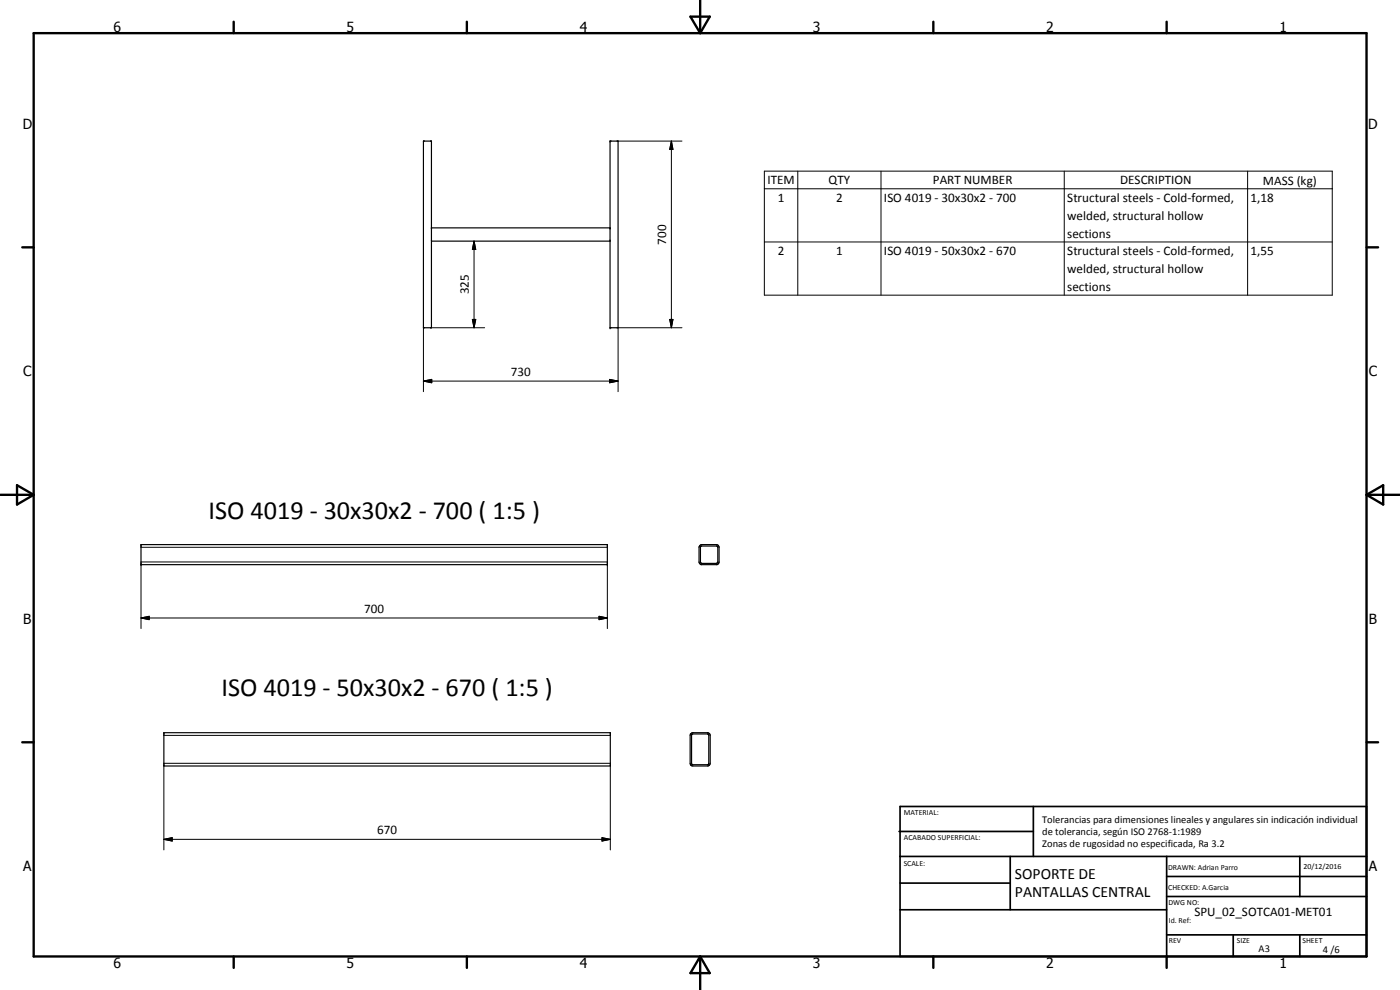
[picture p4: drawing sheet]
<svg xmlns="http://www.w3.org/2000/svg" width="420mm" height="297mm" viewBox="0 0 420 297" stroke-linecap="round" stroke-linejoin="round" font-family="sans-serif">
<defs><g id="words">
<g font-size="7.9">
<text x="62.6" y="155.6">ISO 4019 - 30x30x2 - 700 ( 1:5 )</text>
<text x="66.5" y="208.8">ISO 4019 - 50x30x2 - 670 ( 1:5 )</text>
</g>
<g font-size="4.7">
<text x="304.6" y="263.8">SOPORTE DE</text>
<text x="304.6" y="269.2">PANTALLAS CENTRAL</text>
</g>
<g font-size="4.2">
<text x="34" y="9.6">6</text>
<text x="104" y="9.6">5</text>
<text x="174" y="9.6">4</text>
<text x="244" y="9.6">3</text>
<text x="314" y="9.6">2</text>
<text x="384" y="9.6">1</text>
<text x="6.8" y="38.7">D</text>
<text x="410.6" y="38.7">D</text>
<text x="7" y="112.9">C</text>
<text x="410.8" y="112.9">C</text>
<text x="7" y="187.1">B</text>
<text x="410.8" y="187.1">B</text>
<text x="7" y="261.4">A</text>
<text x="410.8" y="261.4">A</text>
<text x="34" y="290.4">6</text>
<text x="104" y="290.4">5</text>
<text x="174" y="290.4">4</text>
<text x="244" y="290.4">3</text>
<text x="314" y="290.4">2</text>
<text x="384" y="290.4">1</text>
</g>
<g font-size="3.9">
<text x="230.3" y="55.3">ITEM</text>
<text x="248.7" y="55.3">QTY</text>
<text x="280" y="55.3">PART NUMBER</text>
<text x="336.2" y="55.3">DESCRIPTION</text>
<text x="379" y="55.4">MASS (kg)</text>
<text x="233.4" y="60.6">1</text>
<text x="250.9" y="60.6">2</text>
<text x="265.3" y="60.6">ISO 4019 - 30x30x2 - 700</text>
<text x="320.3" y="60.7">Structural steels - Cold-formed,</text>
<text x="320.3" y="66">welded, structural hollow</text>
<text x="375.3" y="60.6">1,18</text>
<text x="320.3" y="71.3">sections</text>
<text x="200" y="73.4" transform="rotate(-90 200 73.4)">700</text>
<text x="233.4" y="76.5">2</text>
<text x="250.9" y="76.5">1</text>
<text x="265.3" y="76.5">ISO 4019 - 50x30x2 - 670</text>
<text x="320.3" y="76.6">Structural steels - Cold-formed,</text>
<text x="375.3" y="76.5">1,55</text>
<text x="320.3" y="82">welded, structural hollow</text>
<text x="140.7" y="88.3" transform="rotate(-90 140.7 88.3)">325</text>
<text x="320.3" y="87.3">sections</text>
<text x="153.3" y="112.8">730</text>
<text x="109.3" y="183.9">700</text>
<text x="113.2" y="250.3">670</text>
<text x="358.5" y="275">SPU_02_SOTCA01-MET01</text>
</g>
<g font-size="3.1">
<text x="312.7" y="246.8">Tolerancias para dimensiones lineales y angulares sin indicación individual</text>
<text x="312.7" y="250.4">de tolerancia, según ISO 2768-1:1989</text>
<text x="312.7" y="254">Zonas de rugosidad no especificada, Ra 3.2</text>
<text x="377.7" y="285.6">A3</text>
<text x="397" y="285.9">4 /6</text>
</g>
<g font-size="2.4">
<text x="271.2" y="244.4">MATERIAL:</text>
<text x="271.3" y="252">ACABADO SUPERFICIAL:</text>
<text x="271.2" y="259.7">SCALE:</text>
<text x="350.6" y="261">DRAWN: Adrian Parro</text>
<text x="391.2" y="260.6">20/12/2016</text>
<text x="350.6" y="267">CHECKED: A.Garcia</text>
<text x="350.6" y="271.4">DWG NO:</text>
<text x="350.8" y="276.9">Id. Ref:</text>
<text x="350.8" y="282.8">REV</text>
<text x="371.2" y="282.9">SIZE</text>
<text x="390.9" y="282.9">SHEET</text>
</g>
</g></defs>
<path d="M127.1 42.3h2.4v56h-2.4zM183.1 42.3h2.4v56h-2.4zM129.5 72.3h53.6M129.5 68.4h53.6M42.3 163.4h140v6h-140zM210 163.7l.6-.3 4.8 .1 .4 .7-.1 4.8-.5 .4h-4.8l-.4-.2-.2-.6v-4.4zM210.3 164l.2-.2 4.7 .1 .2 .3-.1 4.6-.3 .2h-4.6l-.2-.3zM49.2 219.8h134v10h-134zM207.2 220.2l.7-.4h4.4l.7 .4 .1 8.8-.4 .7-4.8 .1-.7-.4zM207.6 220.4l.3-.2h4.4l.4 .3v8.7l-.2 .2h-4.6l-.3-.1z" fill="none" stroke="#000" stroke-width=".35"/>
<g fill="#000">
<circle cx="183.1" cy="42.3" r=".18"/>
<circle cx="129.5" cy="68.4" r=".18"/>
<circle cx="183.1" cy="68.4" r=".18"/>
<circle cx="183.1" cy="98.3" r=".18"/>
<circle cx="42.3" cy="169.4" r=".18"/>
<circle cx="182.3" cy="169.4" r=".18"/>
</g>
<g fill="none" stroke="#000" stroke-width=".3">
<path d="M185.5 42.3h19.2M201.5 42.3l.5 2.5h-1zM201.5 42.3v56M229.4 51.4h170.4v37.2h-170.4zM229.4 56.6h170.4M239.4 51.4v37.2M264.4 51.4v37.2M319.4 51.4v37.2M374.4 51.4v37.2M142.3 72.3l.5 2.5h-1zM142.3 72.3v26M229.4 72.6h170.4"/>
<path d="M127.1 98.3v19.2M129.2 98.3h16.2M141.8 95.8h1l-.5 2.5zM201 95.8h1l-.5 2.5zM204.7 98.3h-19.2v19.2M127.1 114.3l2.5-.5v1.1zM127.1 114.3h58.4M183 113.8l2.5 .5-2.5 .6zM42.3 164.2h140M42.3 168.6h140M42.3 169.4v19.2M182.3 169.4v19.2"/>
<path d="M42.3 185.4l2.5-.5v1zM42.3 185.4h140M179.8 184.9l2.5 .5-2.5 .5zM49.2 229h134M49.2 220.6h134M49.2 229.8v25.2M183.2 229.8v25.2M49.2 251.8l2.5-.5v1zM49.2 251.8h134M180.7 251.3l2.5 .5-2.5 .5z"/>
</g>
<g fill="none" stroke="#000" stroke-width=".71">
<path d="M10.1 9.9h400v277.1h-400zM70.1 6.5v3.4M140.1 6.5v3.4M207.2 5h5.8l-2.9 4.9zM210.1 0v9.9M280.1 6.5v3.4M350.1 6.5v3.4M6.7 74.2h3.4M410.1 74.2h3.5M.1 148.5h10M5.1 145.6l5 2.9-5 2.9zM410.1 148.5h10"/>
<path d="M410.1 148.5l5-2.9v5.8zM6.7 222.7h3.4M410.1 222.7h3.5M70.1 287v3.4M140.1 287v3.4M210.1 287v10M210.1 287l2.9 5h-5.8zM280.1 287v3.4M350.1 287v3.4"/>
</g>
<g fill="none" stroke="#000" stroke-width=".51">
<path d="M269.8 249.5h40.3M270.1 242h140v45h-140zM270.1 257h140M303.2 257v16M310.1 242v15M350.1 257v30M390.1 257v12M270.1 265h33.1M270.1 273h80M350.1 269h60M350.1 263h60M350.1 280.5h60"/>
<path d="M370.1 280.5v6.5M390.1 280.5v6.5"/>
</g>
<path d="M201.5 42.3l.5 2.5h-1zM142.3 72.3l.5 2.5h-1zM141.8 95.8h1l-.5 2.5zM201 95.8h1l-.5 2.5zM127.1 114.3l2.5-.5v1.1zM183 113.8l2.5 .5-2.5 .6zM42.3 185.4l2.5-.5v1zM179.8 184.9l2.5 .5-2.5 .5zM49.2 251.8l2.5-.5v1zM180.7 251.3l2.5 .5-2.5 .5z" fill="#000"/>
<use href="#words"/>
</svg>
